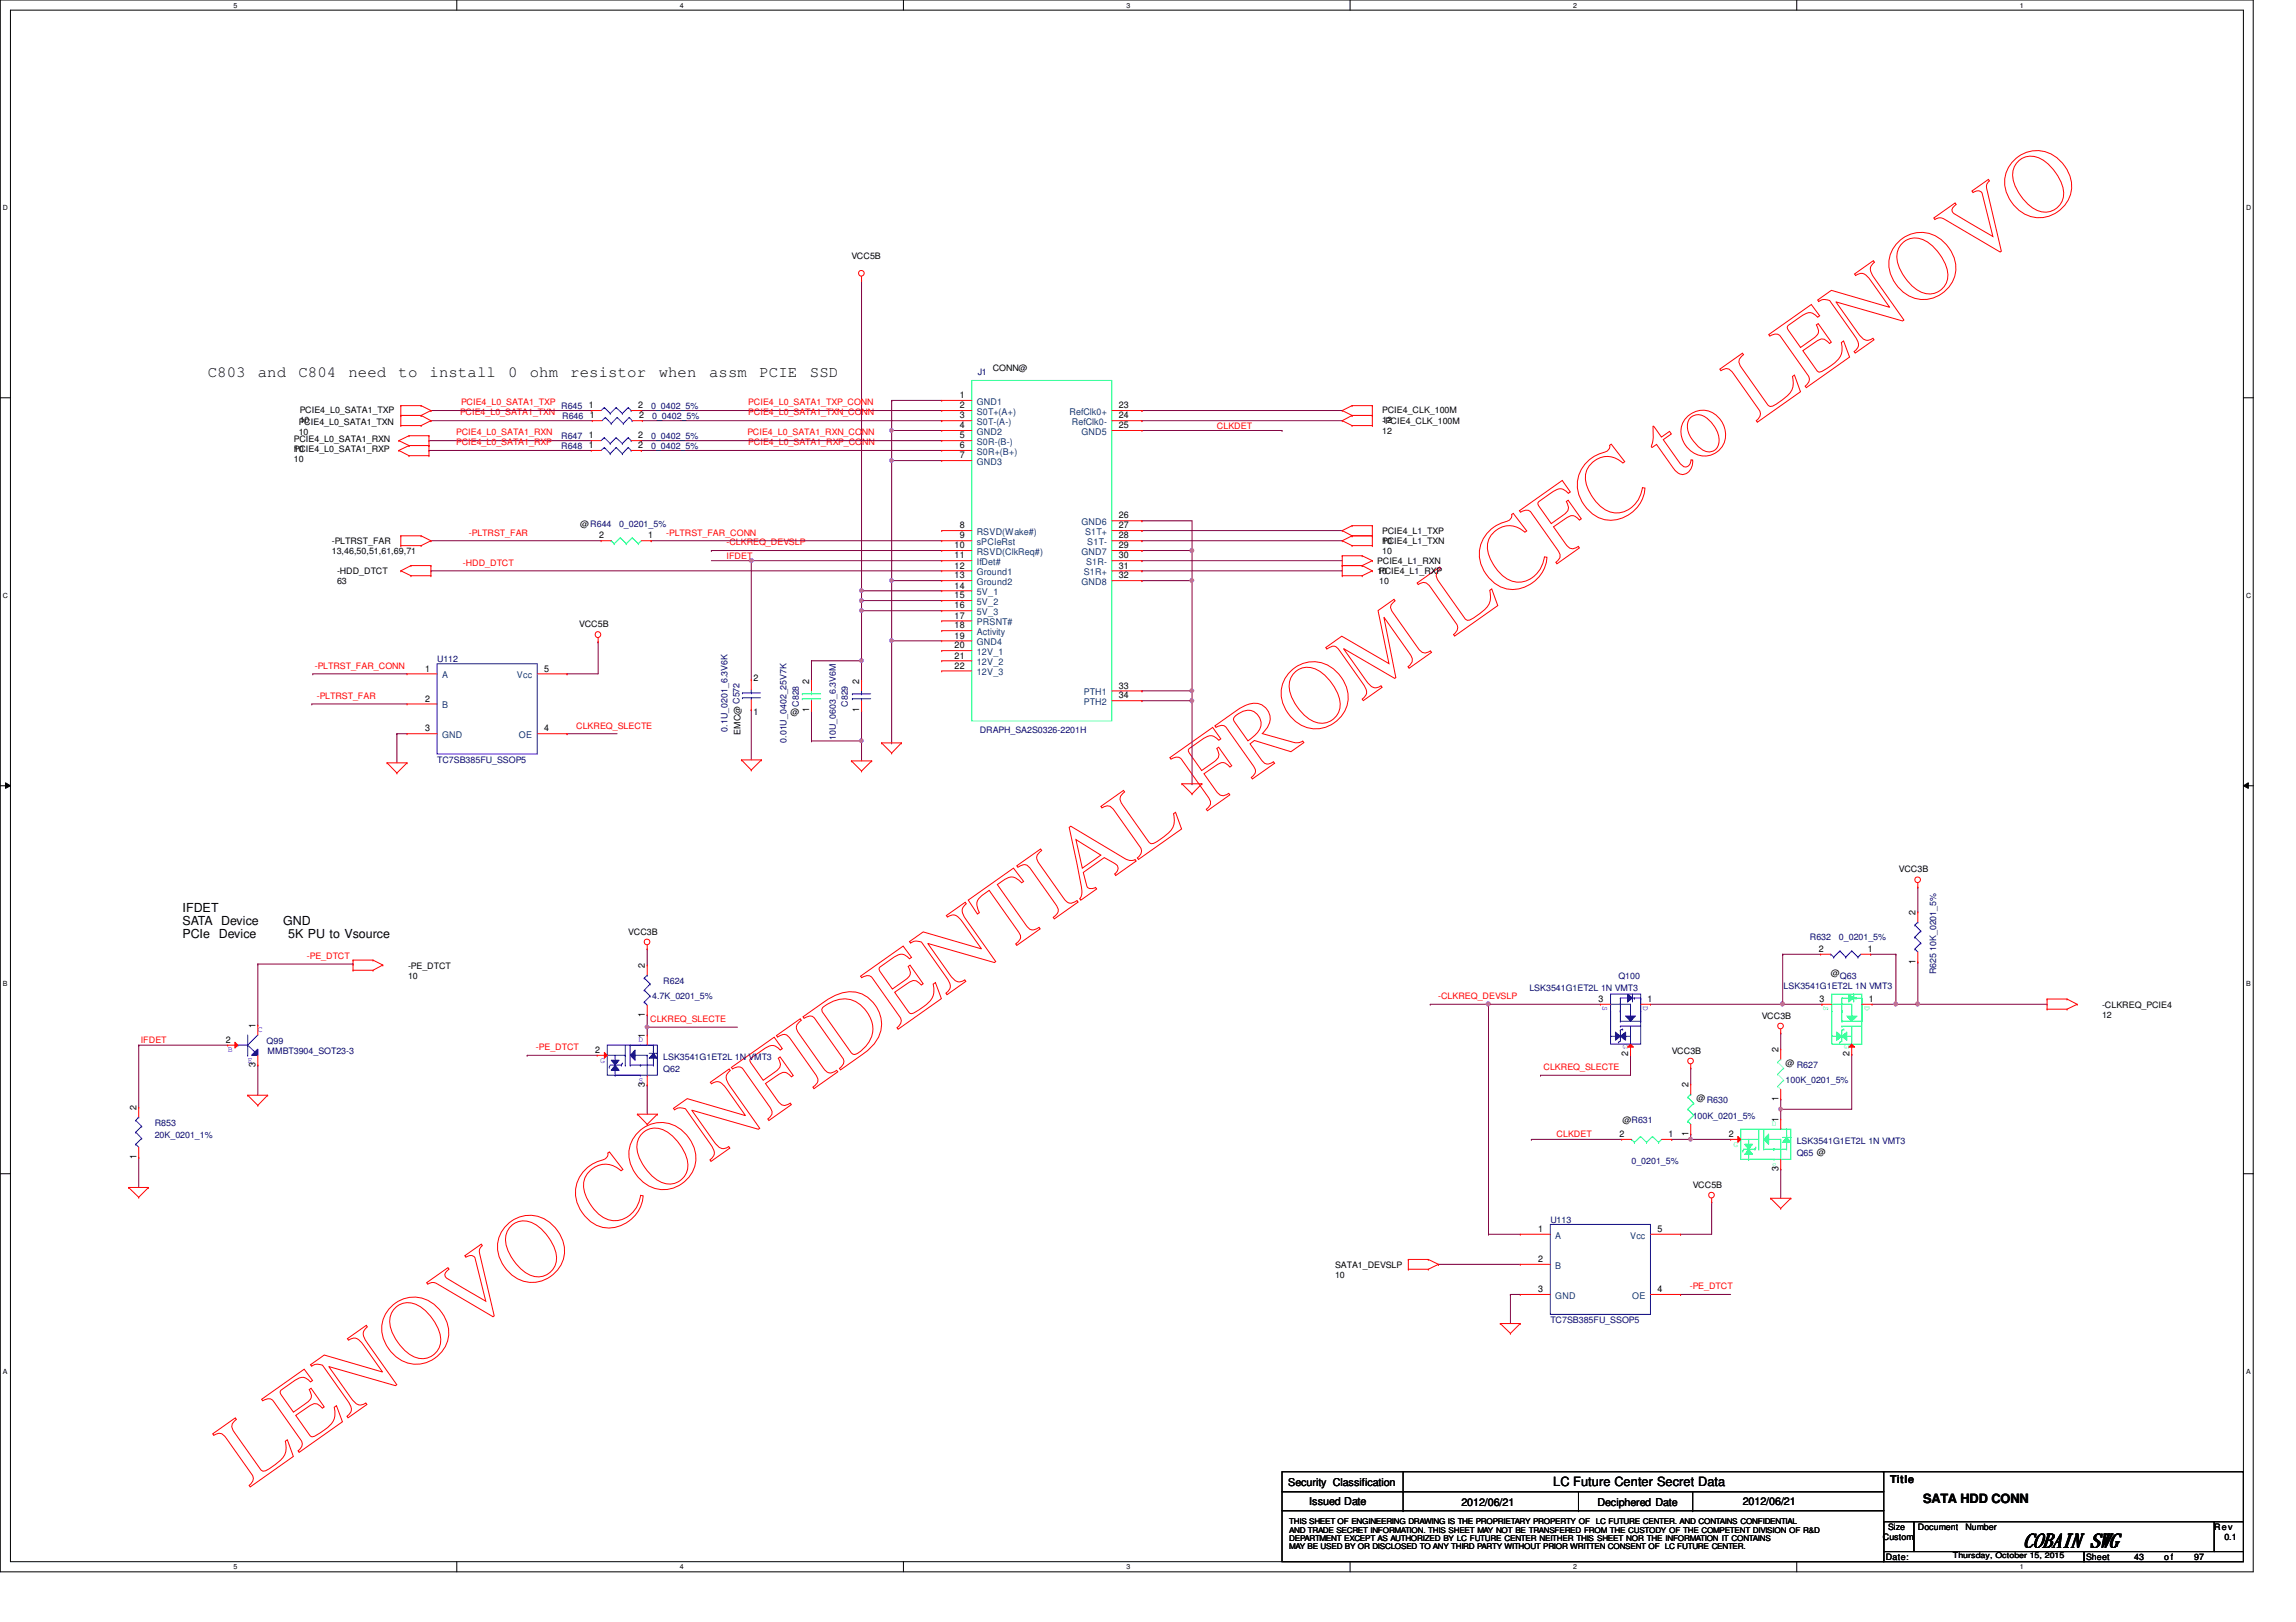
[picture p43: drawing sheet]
<svg xmlns="http://www.w3.org/2000/svg" width="297mm" height="210mm" viewBox="0 0 297 210" stroke-linecap="round" stroke-linejoin="round" font-family="sans-serif">
<defs><g id="words">
<text font-size="12.7" fill="#f00" x="32.2" y="192.5" transform="rotate(-35 32.2 192.5)">LENOVO CONFIDENTIAL FROM LCFC to LENOVO</text>
<text font-size="2.6" x="261.8" y="200.2">COBAIN SWG</text>
<g font-size="2">
<text x="26.9" y="48.7">C803</text>
<text x="33.4" y="48.7">and</text>
<text x="38.6" y="48.7">C804</text>
<text x="45.1" y="48.7">need</text>
<text x="51.6" y="48.7">to</text>
<text x="55.6" y="48.7">install</text>
<text x="65.7" y="48.7">0</text>
<text x="68.5" y="48.7">ohm</text>
<text x="73.8" y="48.7">resistor</text>
<text x="85.2" y="48.7">when</text>
<text x="91.7" y="48.7">assm</text>
<text x="98.3" y="48.7">PCIE</text>
<text x="104.8" y="48.7">SSD</text>
</g>
<g font-size="1.7">
<text x="201" y="192.3">LC Future Center Secret Data</text>
<text x="248.8" y="194.6">SATA HDD CONN</text>
</g>
<g font-size="1.6">
<text x="23.6" y="118">IFDET</text>
<text x="23.6" y="119.7">SATA Device</text>
<text x="36.6" y="119.7">GND</text>
<text x="23.6" y="121.3">PCIe</text>
<text x="28.3" y="121.3">Device</text>
<text x="37.3" y="121.3">5K PU to Vsource</text>
</g>
<g font-size="1.4">
<text x="244.5" y="191.9">Title</text>
<text x="166.7" y="192.3">Security Classification</text>
<text x="169.4" y="194.7">Issued Date</text>
<text x="189.1" y="194.9">2012/06/21</text>
<text x="206.7" y="194.9">Deciphered Date</text>
<text x="225.5" y="194.7">2012/06/21</text>
</g>
<g font-size="1.2">
<text x="76.2" y="52.8">1</text>
<text x="82.5" y="52.8">2</text>
<text x="124.2" y="51.5">1</text>
<text x="124.2" y="52.8">2</text>
<text x="144.7" y="52.8">23</text>
<text x="76.2" y="56.7">1</text>
<text x="76.2" y="58">1</text>
<text x="76.3" y="54.1">1</text>
<text x="82.5" y="56.7">2</text>
<text x="82.5" y="58">2</text>
<text x="82.7" y="54.1">2</text>
<text x="124.2" y="54.1">3</text>
<text x="124.2" y="55.4">4</text>
<text x="124.2" y="56.7">5</text>
<text x="124.2" y="58">6</text>
<text x="124.2" y="59.3">7</text>
<text x="144.7" y="54.1">24</text>
<text x="144.7" y="55.4">25</text>
<text x="77.5" y="69.7">2</text>
<text x="83.9" y="69.7">1</text>
<text x="123.5" y="71">10</text>
<text x="124.2" y="68.4">8</text>
<text x="124.2" y="69.7">9</text>
<text x="144.7" y="67.1">26</text>
<text x="144.7" y="68.4">27</text>
<text x="144.7" y="69.7">28</text>
<text x="144.7" y="71">29</text>
<text x="123.5" y="72.3">11</text>
<text x="123.5" y="73.6">12</text>
<text x="123.5" y="74.8">13</text>
<text x="123.5" y="76.2">14</text>
<text x="123.5" y="77.4">15</text>
<text x="144.7" y="72.3">30</text>
<text x="144.7" y="73.6">31</text>
<text x="144.7" y="74.8">32</text>
<text x="123.5" y="78.7">16</text>
<text x="123.5" y="80.1">17</text>
<text x="123.5" y="81.3">18</text>
<text x="123.5" y="82.6">19</text>
<text x="123.5" y="83.9">20</text>
<text x="55" y="86.9">1</text>
<text x="70.4" y="86.9">5</text>
<text x="97.5" y="88.1">2</text>
<text x="104.7" y="88.5" transform="rotate(-90 104.7 88.5)">2</text>
<text x="111.2" y="88.5" transform="rotate(-90 111.2 88.5)">2</text>
<text x="123.5" y="85.2">21</text>
<text x="123.5" y="86.5">22</text>
<text x="144.7" y="89.1">33</text>
<text x="55" y="90.8">2</text>
<text x="55" y="94.7">3</text>
<text x="70.4" y="94.7">4</text>
<text x="97.5" y="92.5">1</text>
<text x="104.7" y="92.2" transform="rotate(-90 104.7 92.2)">1</text>
<text x="111.2" y="92.2" transform="rotate(-90 111.2 92.2)">1</text>
<text x="144.7" y="90.4">34</text>
<text x="247.8" y="118.4" transform="rotate(-90 247.8 118.4)">2</text>
<text x="83.4" y="125.3" transform="rotate(-90 83.4 125.3)">2</text>
<text x="235.3" y="123.2">2</text>
<text x="241.6" y="123.2">1</text>
<text x="247.8" y="124.7" transform="rotate(-90 247.8 124.7)">1</text>
<text x="83.4" y="131.6" transform="rotate(-90 83.4 131.6)">1</text>
<text x="206.8" y="129.7">3</text>
<text x="213.1" y="129.7">1</text>
<text x="235.4" y="129.7">3</text>
<text x="241.8" y="129.7">1</text>
<text x="29.2" y="135">2</text>
<text x="33.1" y="133.1" transform="rotate(-90 33.1 133.1)">1</text>
<text x="77" y="136.3">2</text>
<text x="83.4" y="134.4" transform="rotate(-90 83.4 134.4)">1</text>
<text x="210.6" y="136.7" transform="rotate(-90 210.6 136.7)">2</text>
<text x="230.1" y="136.2" transform="rotate(-90 230.1 136.2)">2</text>
<text x="239.3" y="136.7" transform="rotate(-90 239.3 136.7)">2</text>
<text x="17.6" y="143.7" transform="rotate(-90 17.6 143.7)">2</text>
<text x="33.1" y="138.1" transform="rotate(-90 33.1 138.1)">3</text>
<text x="83.4" y="140.7" transform="rotate(-90 83.4 140.7)">3</text>
<text x="218.4" y="140.7" transform="rotate(-90 218.4 140.7)">2</text>
<text x="230.1" y="142.5" transform="rotate(-90 230.1 142.5)">1</text>
<text x="17.6" y="150" transform="rotate(-90 17.6 150)">1</text>
<text x="209.5" y="147.2">2</text>
<text x="215.9" y="147.2">1</text>
<text x="218.4" y="147" transform="rotate(-90 218.4 147)">1</text>
<text x="223.6" y="147.2">2</text>
<text x="230.1" y="145.2" transform="rotate(-90 230.1 145.2)">1</text>
<text x="230.1" y="151.6" transform="rotate(-90 230.1 151.6)">3</text>
<text x="199" y="159.4">1</text>
<text x="214.4" y="159.4">5</text>
<text x="199" y="163.3">2</text>
<text x="199" y="167.2">3</text>
<text x="214.4" y="167.2">4</text>
</g>
<g font-size="1.2" fill="#004080">
<text x="126.4" y="52.4">GND1</text>
<text x="126.4" y="53.7">S0T+(A+)</text>
<text x="138.4" y="53.7">RefClk0+</text>
<text x="126.4" y="55">S0T-(A-)</text>
<text x="126.4" y="56.3">GND2</text>
<text x="126.4" y="57.6">S0R-(B-)</text>
<text x="126.4" y="58.8">S0R+(B+)</text>
<text x="138.7" y="55">RefClk0-</text>
<text x="139.9" y="56.3">GND5</text>
<text x="126.4" y="60.2">GND3</text>
<text x="126.4" y="69.2">RSVD(Wake#)</text>
<text x="126.4" y="70.5">sPCIeRst</text>
<text x="126.4" y="71.8">RSVD(ClkReq#)</text>
<text x="139.9" y="67.9">GND6</text>
<text x="139.9" y="71.8">GND7</text>
<text x="140.4" y="69.2">S1T+</text>
<text x="140.7" y="70.5">S1T-</text>
<text x="126.4" y="73.1">IfDet#</text>
<text x="126.4" y="74.4">Ground1</text>
<text x="126.4" y="75.7">Ground2</text>
<text x="126.4" y="77">5V_1</text>
<text x="139.9" y="75.7">GND8</text>
<text x="140.2" y="74.4">S1R+</text>
<text x="140.5" y="73.1">S1R-</text>
<text x="126.4" y="78.3">5V_2</text>
<text x="126.4" y="79.6">5V_3</text>
<text x="126.4" y="80.9">PRSNT#</text>
<text x="126.4" y="82.2">Activity</text>
<text x="126.4" y="83.5">GND4</text>
<text x="57.2" y="87.8">A</text>
<text x="66.9" y="87.8">Vcc</text>
<text x="126.4" y="84.8">12V_1</text>
<text x="126.4" y="86.1">12V_2</text>
<text x="126.4" y="87.4">12V_3</text>
<text x="140.2" y="90">PTH1</text>
<text x="57.2" y="91.7">B</text>
<text x="57.2" y="95.5">GND</text>
<text x="67.1" y="95.5">OE</text>
<text x="140.2" y="91.2">PTH2</text>
<text x="201.2" y="160.3">A</text>
<text x="210.9" y="160.3">Vcc</text>
<text x="201.2" y="164.2">B</text>
<text x="201.2" y="168.1">GND</text>
<text x="211.2" y="168.1">OE</text>
</g>
<g font-size="1.1">
<text x="110.1" y="33.5">VCC5B</text>
<text x="38.8" y="53.5">PCIE4_L0_SATA1_TXP</text>
<text x="128.4" y="48">CONN@</text>
<text x="178.8" y="53.5">PCIE4_CLK_100M</text>
<text x="38" y="57.2">PCIE4_L0_SATA1_RXN</text>
<text x="38" y="58.5">10</text>
<text x="38" y="58.5">PCIE4_L0_SATA1_RXP</text>
<text x="38" y="59.8">10</text>
<text x="38.6" y="55">PCIE4_L0_SATA1_TXN</text>
<text x="38.6" y="56.3">10</text>
<text x="38.8" y="54.7">10</text>
<text x="178.8" y="54.7">12</text>
<text x="178.8" y="54.9">-PCIE4_CLK_100M</text>
<text x="178.8" y="56.2">12</text>
<text x="42.9" y="70.4">-PLTRST_FAR</text>
<text x="42.9" y="71.7">13,46,50,51,61,69,71</text>
<text x="75.1" y="68.2">@R644</text>
<text x="178.8" y="70.4">PCIE4_L1_TXN</text>
<text x="178.8" y="71.7">10</text>
<text x="178.8" y="69.1">PCIE4_L1_TXP</text>
<text x="178.8" y="70.4">10</text>
<text x="43.6" y="74.3">-HDD_DTCT</text>
<text x="43.6" y="75.6">63</text>
<text x="178.2" y="73">PCIE4_L1_RXN</text>
<text x="178.2" y="74.3">10</text>
<text x="178.4" y="74.3">PCIE4_L1_RXP</text>
<text x="178.4" y="75.6">10</text>
<text x="74.9" y="81.2">VCC5B</text>
<text x="95.8" y="95.1" transform="rotate(-90 95.8 95.1)">EMC@ C572</text>
<text x="102.3" y="92.6">@</text>
<text x="245.7" y="112.9">VCC3B</text>
<text x="52.8" y="125.3">-PE_DTCT</text>
<text x="81.3" y="120.9">VCC3B</text>
<text x="52.8" y="126.7">10</text>
<text x="227.9" y="131.8">VCC3B</text>
<text x="236.9" y="126.4">@</text>
<text x="271.9" y="130.4">-CLKREQ_PCIE4</text>
<text x="271.9" y="131.7">12</text>
<text x="216.3" y="136.4">VCC3B</text>
<text x="231" y="137.9">@ R627</text>
<text x="219.5" y="142.5">@R630</text>
<text x="209.9" y="145.3">@R631</text>
<text x="219" y="153.7">VCC5B</text>
<text x="172.7" y="164.1">SATA1_DEVSLP</text>
<text x="172.7" y="165.4">10</text>
<text x="243.6" y="199.3">Custom</text>
<text x="244" y="201.9">Date:</text>
<text x="244.3" y="198">Size</text>
<text x="248.1" y="198">Document</text>
<text x="254.3" y="198">Number</text>
<text x="269.9" y="201.9">Sheet</text>
<text x="276.1" y="201.9">43</text>
<text x="280" y="201.9">o f</text>
<text x="283.9" y="201.9">97</text>
<text x="286.5" y="198">Rev</text>
<text x="287.8" y="199.3">0.1</text>
</g>
<g font-size="1.1" fill="#f00">
<text x="59.5" y="53.8">PCIE4_L0_SATA1_TXN</text>
<text x="59.6" y="52.5">PCIE4_L0_SATA1_TXP</text>
<text x="96.8" y="52.5">PCIE4_L0_SATA1_TXP_CONN</text>
<text x="96.8" y="53.8">PCIE4_L0_SATA1_TXN_CONN</text>
<text x="59" y="56.3">PCIE4_L0_SATA1_RXN</text>
<text x="59" y="57.6">PCIE4_L0_SATA1_RXP</text>
<text x="96.7" y="56.3">PCIE4_L0_SATA1_RXN_CONN</text>
<text x="96.8" y="57.6">PCIE4_L0_SATA1_RXP_CONN</text>
<text x="157.4" y="55.5">CLKDET</text>
<text x="60.7" y="69.3">-PLTRST_FAR</text>
<text x="86.2" y="69.3">-PLTRST_FAR_CONN</text>
<text x="94" y="70.6">-CLKREQ_DEVSLP</text>
<text x="59.9" y="73.2">-HDD_DTCT</text>
<text x="94" y="72.3">IFDET</text>
<text x="40.7" y="86.5">-PLTRST_FAR_CONN</text>
<text x="41" y="90.4">-PLTRST_FAR</text>
<text x="74.5" y="94.3">CLKREQ_SLECTE</text>
<text x="39.7" y="124.1">-PE_DTCT</text>
<text x="186.1" y="129.3">-CLKREQ_DEVSLP</text>
<text x="18.2" y="135">IFDET</text>
<text x="69.3" y="135.9">-PE_DTCT</text>
<text x="84.1" y="132.2">CLKREQ_SLECTE</text>
<text x="199.7" y="138.5">CLKREQ_SLECTE</text>
<text x="201.4" y="147.2">CLKDET</text>
<text x="218.6" y="166.8">-PE_DTCT</text>
</g>
<g font-size="1.1" fill="#000080">
<text x="72.6" y="52.9">R645</text>
<text x="84.2" y="52.9">0_0402_5%</text>
<text x="126.5" y="48.5">J1</text>
<text x="72.6" y="56.8">R647</text>
<text x="72.6" y="58.1">R648</text>
<text x="72.7" y="54.2">R646</text>
<text x="84.2" y="56.8">0_0402_5%</text>
<text x="84.2" y="58.1">0_0402_5%</text>
<text x="84.4" y="54.2">0_0402_5%</text>
<text x="80.1" y="68.2">0_0201_5%</text>
<text x="56.6" y="85.7">U112</text>
<text x="94.1" y="94.7" transform="rotate(-90 94.1 94.7)">0.1U_0201_6.3V6K</text>
<text x="103.3" y="91.5" transform="rotate(-90 103.3 91.5)">C828</text>
<text x="108.1" y="95.8" transform="rotate(-90 108.1 95.8)">10U_0603_6.3V6M</text>
<text x="109.7" y="91.5" transform="rotate(-90 109.7 91.5)">C829</text>
<text x="126.7" y="94.9">DRAPH_SA2S0326-2201H</text>
<text x="56.6" y="98.7">TC7SB385FU_SSOP5</text>
<text x="101.8" y="96.1" transform="rotate(-90 101.8 96.1)">0.01U_0402_25V7K</text>
<text x="234.1" y="121.7">R632</text>
<text x="237.9" y="121.7">0_0201_5%</text>
<text x="84.4" y="129.2">4.7K_0201_5%</text>
<text x="85.8" y="127.3">R624</text>
<text x="197.9" y="128.2">LSK3541G1ET2L 1N VMT3</text>
<text x="209.4" y="126.7">Q100</text>
<text x="230.8" y="127.9">LSK3541G1ET2L 1N VMT3</text>
<text x="238" y="126.7">Q63</text>
<text x="250.5" y="126.1" transform="rotate(-90 250.5 126.1)">R625 10K_0201_5%</text>
<text x="34.5" y="135">Q99</text>
<text x="34.6" y="136.4">MMBT3904_SOT23-3</text>
<text x="85.8" y="137.1">LSK3541G1ET2L 1N VMT3</text>
<text x="85.8" y="138.7">Q62</text>
<text x="231" y="140.1">100K_0201_5%</text>
<text x="20" y="145.7">R853</text>
<text x="20" y="147.2">20K_0201_1%</text>
<text x="219" y="144.8">100K_0201_5%</text>
<text x="232.4" y="149.6">Q65 @</text>
<text x="232.4" y="148">LSK3541G1ET2L 1N VMT3</text>
<text x="211.1" y="150.6">0_0201_5%</text>
<text x="200.6" y="158.2">U113</text>
<text x="200.6" y="171.2">TC7SB385FU_SSOP5</text>
</g>
<g font-size="1.1" fill="#00f">
<text x="207.3" y="130.2" transform="rotate(90 207.3 130.2)">S</text>
<text x="212.6" y="130.2" transform="rotate(90 212.6 130.2)">D</text>
<text x="29.5" y="136.2">B</text>
<text x="32" y="137.5">E</text>
<text x="33.4" y="133.6">C</text>
<text x="77.6" y="137.5">G</text>
<text x="82.6" y="134.9">D</text>
<text x="210" y="135.1" transform="rotate(90 210 135.1)">G</text>
<text x="82.6" y="140.2">S</text>
</g>
<g font-size="1.1" fill="#00ff80">
<text x="235.9" y="130.2" transform="rotate(90 235.9 130.2)">S</text>
<text x="241.3" y="130.2" transform="rotate(90 241.3 130.2)">D</text>
<text x="238.6" y="135.1" transform="rotate(90 238.6 135.1)">G</text>
<text x="224.3" y="148.4">G</text>
<text x="229.2" y="145.8">D</text>
<text x="229.2" y="151.1">S</text>
</g>
<g font-size="1">
<text x="166.8" y="197.3">THIS SHEET OF ENGINEERING DRAWING IS THE PROPRIETARY PROPERTY OF</text>
<text x="206.5" y="197.3">LC FUTURE CENTER. AND CONTAINS CONFIDENTIAL</text>
<text x="166.8" y="198.3">AND TRADE SECRET INFORMATION. THIS SHEET MAY NOT BE TRANSFERED FROM THE CUSTODY OF THE COMPETENT DIVISION OF R&amp;D</text>
<text x="166.8" y="199.4">DEPARTMENT EXCEPT AS AUTHORIZED BY LC FUTURE CENTER NEITHER THIS SHEET NOR THE INFORMATION IT CONTAINS</text>
<text x="166.8" y="200.4">MAY BE USED BY OR DISCLOSED TO ANY THIRD PARTY WITHOUT PRIOR WRITTEN CONSENT OF LC FUTURE CENTER.</text>
<text x="252.6" y="201.7">Thursday, October 15, 2015</text>
</g>
<g font-size=".9">
<text x="30.2" y="1">5</text>
<text x="88" y="1">4</text>
<text x="145.8" y="1">3</text>
<text x="203.5" y="1">2</text>
<text x="261.3" y="1">1</text>
<text x=".4" y="27.2">D</text>
<text x="290.6" y="27.2">D</text>
<text x=".4" y="77.3">C</text>
<text x="290.6" y="77.3">C</text>
<text x=".4" y="127.6">B</text>
<text x="290.6" y="127.6">B</text>
<text x=".4" y="177.8">A</text>
<text x="290.6" y="177.8">A</text>
<text x="30.2" y="203.1">5</text>
<text x="88" y="203.1">4</text>
<text x="145.8" y="203.1">3</text>
<text x="203.5" y="203.1">2</text>
<text x="261.3" y="203.1">1</text>
</g>
</g></defs>
<path d="M0 0h291.5v203.4h-291.5zM1.4 1.3h288.8v200.8h-288.8z" fill="none" stroke="#000" stroke-width=".13"/>
<g fill="#fff">
<path d="M30.2 .2h.5v1h-.5z"/>
<path d="M30.2 202.3h.5v1h-.5z"/>
</g>
<path d="M59.1 0v1.3M59.1 202.1v1.3" fill="none" stroke="#000" stroke-width=".13"/>
<g fill="#fff">
<path d="M88 .2h.5v1h-.5z"/>
<path d="M88 202.3h.5v1h-.5z"/>
</g>
<path d="M116.9 0v1.3M116.9 202.1v1.3" fill="none" stroke="#000" stroke-width=".13"/>
<g fill="#fff">
<path d="M145.8 .2h.5v1h-.5z"/>
<path d="M145.8 202.3h.5v1h-.5z"/>
</g>
<path d="M174.7 0v1.3M174.7 202.1v1.3" fill="none" stroke="#000" stroke-width=".13"/>
<g fill="#fff">
<path d="M203.5 .2h.5v1h-.5z"/>
<path d="M203.5 202.3h.5v1h-.5z"/>
</g>
<path d="M232.4 0v1.3M232.4 202.1v1.3" fill="none" stroke="#000" stroke-width=".13"/>
<g fill="#fff">
<path d="M261.3 .2h.5v1h-.5z"/>
<path d="M261.3 202.3h.5v1h-.5z"/>
<path d="M.4 26.4h.6v1h-.6z"/>
<path d="M290.6 26.4h.6v1h-.6z"/>
<path d="M.4 76.5h.6v1.1h-.6z"/>
<path d="M290.6 76.5h.6v1.1h-.6z"/>
</g>
<path d="M0 51.5h1.4M290.2 51.5h1.3" fill="none" stroke="#000" stroke-width=".13"/>
<g fill="#fff">
<path d="M.4 126.7h.6v1.1h-.6z"/>
<path d="M290.6 126.7h.6v1.1h-.6z"/>
</g>
<path d="M0 101.7h1.4M.7 101.3l.7 .4-.7 .3zM290.2 101.7l.7-.4v.7zM290.2 101.7h1.3" fill="none" stroke="#000" stroke-width=".13"/>
<path d="M.7 101.3l.7 .4-.7 .3zM290.2 101.7l.7-.4v.7z" fill="#000"/>
<g fill="#fff">
<path d="M.4 177h.5v1h-.5z"/>
<path d="M290.6 177h.5v1h-.5z"/>
</g>
<path d="M0 151.9h1.4M290.2 151.9h1.3" fill="none" stroke="#000" stroke-width=".13"/>
<path d="M115.4 51.8h.1M115.4 55.7h.1M115.4 59.6h.1M115.4 51.8h6.4M115.4 55.7v19.4M115.4 55.7h6.4M115.4 59.6h6.4M115.4 75.1h.1" fill="none" stroke="#800040" stroke-width=".13"/>
<path d="M115.2 59.4h.3l.1 .2-.1 .1-.2 .1-.1-.1z" fill-rule="evenodd" fill="#f0f"/>
<path d="M115.2 59.4h.3l.1 .2-.1 .1-.2 .1-.1-.1z" fill="none" stroke="#f0f" stroke-width=".13"/>
<path d="M115.4 51.8h.1M115.4 51.8v3.9" fill="none" stroke="#800040" stroke-width=".13"/>
<path d="M115.2 55.5h.3l.1 .2-.1 .1-.2 .1-.1-.1z" fill-rule="evenodd" fill="#f0f"/>
<path d="M115.2 55.5h.3l.1 .2-.1 .1-.2 .1-.1-.1z" fill="none" stroke="#f0f" stroke-width=".13"/>
<path d="M115.4 75.1v7.8M115.4 82.9h.1" fill="none" stroke="#800040" stroke-width=".13"/>
<path d="M115.2 74.9h.3l.1 .2-.1 .2-.2 .1-.1-.1z" fill-rule="evenodd" fill="#f0f"/>
<path d="M115.2 74.9h.3l.1 .2-.1 .2-.2 .1-.1-.1z" fill="none" stroke="#f0f" stroke-width=".13"/>
<path d="M115.2 82.7h.3l.1 .2-.1 .2h-.2h-.1z" fill-rule="evenodd" fill="#f0f"/>
<path d="M115.2 82.7h.3l.1 .2-.1 .2h-.2h-.1z" fill="none" stroke="#f0f" stroke-width=".13"/>
<path d="M111.5 36.3h.1M111.5 36.3v40.2" fill="none" stroke="#800040" stroke-width=".13"/>
<path d="M111.3 76.3h.3l.1 .1-.1 .2-.2 .1-.1-.1z" fill-rule="evenodd" fill="#f0f"/>
<path d="M111.3 76.3h.3l.1 .1-.1 .2-.2 .1-.1-.1z" fill="none" stroke="#f0f" stroke-width=".13"/>
<path d="M105 85.5h.1M105 85.5h6.5" fill="none" stroke="#800040" stroke-width=".13"/>
<path d="M111.3 85.3h.3l.1 .2-.1 .1-.2 .1-.1-.1z" fill-rule="evenodd" fill="#f0f"/>
<path d="M111.3 85.3h.3l.1 .2-.1 .1-.2 .1-.1-.1z" fill="none" stroke="#f0f" stroke-width=".13"/>
<path d="M105 85.5h.1M105 92h.1M105 95.9h.1M105 85.5v2.6M105 92v3.9M105 95.9h6.5M111.5 85.5h.1M111.5 85.5v2.6" fill="none" stroke="#800040" stroke-width=".13"/>
<path d="M111.3 95.7h.3l.1 .1-.1 .2-.2 .1-.1-.1z" fill-rule="evenodd" fill="#f0f"/>
<path d="M111.3 95.7h.3l.1 .1-.1 .2-.2 .1-.1-.1z" fill="none" stroke="#f0f" stroke-width=".13"/>
<g fill="none" stroke="#800040" stroke-width=".13">
<path d="M111.5 92h.1M111.5 95.9h.1M111.5 92v6.5M17.9 135.3h.1M17.9 135.3v8M33.4 124.8h.1M33.4 137.8h.1M33.4 124.8h12.3M33.4 124.8v7.9M33.4 137.8v3.9M45.7 124.8h.1M185 130h.1"/>
<path d="M185 130h7.6M192.6 130h.1M192.6 130v29.7M242.2 130h3.1M245.3 130h.1M17.9 149.8h.1M17.9 149.8v3.9M192.6 159.7h.1M192.6 159.7h4.1"/>
</g>
<circle cx="192.5" cy="129.9" r=".26" fill="#f0f"/>
<circle cx="192.5" cy="129.9" r=".26" fill="none" stroke="#f0f" stroke-width=".13"/>
<g fill="none" stroke="#800040" stroke-width=".13">
<path d="M55.7 70h.1M55.7 73.9h.1M55.7 73.9h66.1M55.7 70h22.1M92 71.2h.1M92 72.6h5.2M92 71.2h29.8M97.2 72.6h.1M111.5 76.5h.1M111.5 76.5h10.3M111.5 76.5v1.2M115.4 75.1h.1"/>
<path d="M115.4 75.1h6.4M147.7 73.9h.1M147.7 72.6h.1M147.7 70h.1M147.7 68.7h.1M147.7 73.9h25.9M147.7 72.6h25.9M147.7 70h25.9M147.7 68.7h25.9M192.6 130h.1M192.6 130h14.4M199.3 139.1h.1"/>
<path d="M210.9 136.4h.1M210.9 136.4v2.7h-11.6M217.4 159.7h.1M221.4 155.6h.1M221.4 155.6v4.1h-4M186.1 163.6h.1M186.1 163.6h10.6M195.4 167.5h.1M195.4 167.5h1.3M195.4 167.5v3.8M217.4 167.5h.1M217.4 167.5h6.5"/>
</g>
<path d="M111.3 77.5h.1l.2 .1v.3l-.2 .1-.1-.1z" fill-rule="evenodd" fill="#f0f"/>
<path d="M111.3 77.5h.1l.2 .1v.3l-.2 .1-.1-.1z" fill="none" stroke="#f0f" stroke-width=".13"/>
<path d="M111.5 77.7h.1M111.5 77.7h10.3M111.5 77.7v1.3" fill="none" stroke="#800040" stroke-width=".13"/>
<path d="M111.3 78.8h.3l.1 .2-.1 .2h-.2h-.1z" fill-rule="evenodd" fill="#f0f"/>
<path d="M111.3 78.8h.3l.1 .2-.1 .2h-.2h-.1z" fill="none" stroke="#f0f" stroke-width=".13"/>
<g fill="none" stroke="#800040" stroke-width=".13">
<path d="M147.7 53.1h.1M147.7 54.4h.1M147.7 53.1h25.9M147.7 54.4h25.9M147.7 55.7h18.2M165.9 55.7h.1M111.5 79h.1M111.5 79h10.3M111.5 79v6.5M147.7 67.4h.1M147.7 71.2h.1M147.7 67.4h6.5v3.8"/>
<path d="M147.7 71.2h6.5M154.2 71.2h.1M115.4 82.9h.1M115.4 96.1h.1M115.4 82.9h6.4M115.4 82.9v13.2"/>
</g>
<path d="M154 71.1l.2-.1 .2 .1-.1 .3-.1 .1-.2-.1z" fill-rule="evenodd" fill="#f0f"/>
<path d="M154 71.1l.2-.1 .2 .1-.1 .3-.1 .1-.2-.1z" fill="none" stroke="#f0f" stroke-width=".13"/>
<path d="M147.7 75.1h.1M147.7 75.1h6.5M154.2 75.1h.1M154.2 71.2v18.2M154.2 89.4h.1" fill="none" stroke="#800040" stroke-width=".13"/>
<path d="M154 74.9h.3l.1 .2-.1 .2-.1 .1-.2-.1z" fill-rule="evenodd" fill="#f0f"/>
<path d="M154 74.9h.3l.1 .2-.1 .2-.1 .1-.2-.1z" fill="none" stroke="#f0f" stroke-width=".13"/>
<path d="M154 89.2h.3l.1 .2-.1 .1-.1 .1-.2-.1z" fill-rule="evenodd" fill="#f0f"/>
<path d="M154 89.2h.3l.1 .2-.1 .1-.1 .1-.2-.1z" fill="none" stroke="#f0f" stroke-width=".13"/>
<path d="M147.7 89.4h.1M147.7 89.4h6.5v1.3M154.2 90.7h.1" fill="none" stroke="#800040" stroke-width=".13"/>
<path d="M154 90.5l.2-.1 .2 .1-.1 .4h-.1h-.2z" fill-rule="evenodd" fill="#f0f"/>
<path d="M154 90.5l.2-.1 .2 .1-.1 .4h-.1h-.2z" fill="none" stroke="#f0f" stroke-width=".13"/>
<path d="M147.7 90.7h.1M147.7 90.7h6.5v10.7M154.2 101.4h.1M239.6 136.4h.1M239.6 136.4v7.2h-9.2M230.4 143.6h.1" fill="none" stroke="#800040" stroke-width=".13"/>
<path d="M230.2 143.4h.3l.1 .1-.1 .2-.2 .1-.1-.1z" fill-rule="evenodd" fill="#f0f"/>
<path d="M230.2 143.4h.3l.1 .1-.1 .2-.2 .1-.1-.1z" fill="none" stroke="#f0f" stroke-width=".13"/>
<path d="M213.5 130h17.1M230.6 130h.1" fill="none" stroke="#800040" stroke-width=".13"/>
<path d="M230.4 129.7h.2l.2 .1v.3l-.2 .1-.2-.1z" fill-rule="evenodd" fill="#f0f"/>
<path d="M230.4 129.7h.2l.2 .1v.3l-.2 .1-.2-.1z" fill="none" stroke="#f0f" stroke-width=".13"/>
<path d="M230.4 133.7h.1M230.4 133.7v2.1M218.7 147.4h.1M218.7 147.4h5.2M230.4 142.2h.1M230.4 143.6h.1M230.4 142.2v2.6" fill="none" stroke="#800040" stroke-width=".13"/>
<path d="M218.5 147.3h.4v.1v.2l-.2 .1-.2-.1z" fill-rule="evenodd" fill="#f0f"/>
<path d="M218.5 147.3h.4v.1v.2l-.2 .1-.2-.1z" fill="none" stroke="#f0f" stroke-width=".13"/>
<g fill="none" stroke="#800040" stroke-width=".13">
<path d="M83.7 131.4h.1M83.7 122.8h.1M83.7 132.9h.1M83.7 122.8v2.1M83.7 131.4v1.5M83.7 132.9h11.7M218.7 138.2h.1M218.7 138.2v2.1M83.7 140.4h.1M83.7 140.4v3.8M198.1 147.4h.1M198.1 147.4h11.7"/>
<path d="M216.3 147.4h.1M218.7 146.8h.1M218.7 146.8v.6h-2.4M230.4 151.3h.1M230.4 151.3v3.8"/>
</g>
<path d="M83.5 132.7h.4v.2v.2h-.2h-.2z" fill-rule="evenodd" fill="#f0f"/>
<path d="M83.5 132.7h.4v.2v.2h-.2h-.2z" fill="none" stroke="#f0f" stroke-width=".13"/>
<path d="M248.1 114.8h.1M248.1 114.8v3.2M83.7 132.9h.1M83.7 132.9v1M248.1 124.5h.1M248.1 124.5v5.5h16.7M264.8 130h.1" fill="none" stroke="#800040" stroke-width=".13"/>
<path d="M247.9 129.7h.2l.2 .1-.1 .3-.1 .1-.2-.1z" fill-rule="evenodd" fill="#f0f"/>
<path d="M247.9 129.7h.2l.2 .1-.1 .3-.1 .1-.2-.1z" fill="none" stroke="#f0f" stroke-width=".13"/>
<path d="M242 123.5h.1M242 123.5h3.3M245.3 123.5h.1M245.3 123.5v6.5" fill="none" stroke="#800040" stroke-width=".13"/>
<path d="M245.1 129.7h.1l.2 .1v.3l-.2 .1-.1-.1z" fill-rule="evenodd" fill="#f0f"/>
<path d="M245.1 129.7h.1l.2 .1v.3l-.2 .1-.1-.1z" fill="none" stroke="#f0f" stroke-width=".13"/>
<g fill="none" stroke="#800040" stroke-width=".13">
<path d="M55.5 57h.1M55.5 58.3h.1M55.5 57h21M55.5 58.3h21M55.7 54.4h.1M55.7 53.1h.1M55.7 53.1h20.8M55.7 54.4h20.9M83 53.1h.1M83 58.3h.1M83 57h.1M83 53.1h38.8"/>
<path d="M83 57h38.8M83 58.3h38.8M83.1 54.4h38.7M121.8 54.4h.1M84.2 70h.1M84.2 70h37.6M97.2 72.6h.1M97.2 72.6v15.4M97.2 72.6h24.6M40.3 91.1h.1M40.3 91.1h12.4M40.5 87.2h.1"/>
<path d="M40.5 87.2h12.2M51.3 95h.1M51.3 95h1.4M51.3 95v3.7M73.4 87.2h.1M73.4 95h.1M73.4 95h6.4M77.4 83.1h.1M77.4 83.1v4.1h-4M97.2 91.9h.1M97.2 91.9v6.4M17.9 135.3h.1"/>
<path d="M17.9 135.3h11.6M45.7 124.8h.1M45.7 124.8v.1M68.2 136.6h.1M68.2 136.6h9.1M230.6 123.5h.1M230.6 123.5v6.5h5.1M230.6 123.5h4.9M235.7 130h.1M245.3 130h.1M245.3 130h2.8"/>
</g>
<circle cx="97.2" cy="72.5" r=".25" fill="#f0f"/>
<circle cx="97.2" cy="72.5" r=".25" fill="none" stroke="#f0f" stroke-width=".13"/>
<g fill="none" stroke="#f00" stroke-width=".13">
<path d="M111.5 36.3h.1M111.5 35.8v.5M51.6 57h.1M51.6 58.3h.1M51.6 57l1.3 .7M51.6 58.3l1.3 .7M51.9 52.5h.1M51.9 53.8h.1M51.9 55.1h.1M51.9 52.5v2.6M51.9 52.5h2.6M51.9 53.8h2.6"/>
<path d="M51.9 55.1h2.6M52.9 56.4h.1M52.9 57.7h.1M52.9 59h.1M52.9 56.4l-1.3 .6M52.9 56.4h2.6M52.9 57.7h2.6M52.9 57.7l-1.3 .6M52.9 59h2.6M54.5 52.5h.1M54.5 53.8h.1M54.5 55.1h.1"/>
<path d="M54.5 52.5l1.2 .6M54.5 53.8l1.2 .6M55.5 56.4h.1M55.5 57.7h.1M55.5 59h.1M55.5 56.4v2.6M55.7 53.1h.1M55.7 54.4h.1M55.7 53.1l-1.2 .7M55.7 54.4l-1.2 .7M76.5 53.1h.1M76.5 53.1h1.3"/>
<path d="M81.7 53.1h1.3M83 53.1h.1M173.6 53.1h.1M173.6 54.4h.1M173.6 53.1l1.3 .7M173.6 54.4l1.3 .7M174.9 52.5h.1M174.9 53.8h.1M174.9 55.1h.1M174.9 52.5l-1.3 .6M174.9 52.5h2.6M174.9 53.8h2.6"/>
<path d="M174.9 53.8l-1.3 .6M174.9 55.1h2.6M177.5 52.5h.1M177.5 53.8h.1M177.5 55.1h.1M177.5 52.5v2.6M51.9 69.3h.1M51.9 70.6h.1M51.9 73.9h.1M51.9 69.3h2.6M51.9 70.6h2.6M51.9 69.3v1.3"/>
<path d="M51.9 73.9l1.3 .6M53.2 73.2h.1M53.2 74.5h.1M53.2 73.2h2.5M53.2 74.5h2.5M53.2 73.2l-1.3 .7M54.5 69.3h.1M54.5 70.6h.1M54.5 69.3l1.2 .7M55.7 70h.1M55.7 73.2h.1M55.7 74.5h.1"/>
<path d="M55.7 70l-1.2 .6M55.7 73.2v1.3M173.6 73.2h.1M173.6 71.9h.1M173.6 74.5h.1M173.6 70h.1M173.6 68.7h.1M173.6 71.9h2.6M173.6 73.2h2.6M173.6 71.9v2.6M173.6 74.5h2.6M173.6 70l1.3 .6"/>
<path d="M173.6 68.7l1.3 .6M174.9 69.3h.1M174.9 70.6h.1M174.9 68h.1M174.9 69.3l-1.3 .7M174.9 69.3h2.6M174.9 70.6h2.6M174.9 68l-1.3 .7M174.9 68h2.6M176.2 71.9h.1M176.2 73.2h.1M176.2 74.5h.1"/>
<path d="M176.2 71.9l1.3 .7M176.2 73.2l1.3 .7M177.5 72.6h.1M177.5 73.9h.1M177.5 69.3h.1M177.5 70.6h.1M177.5 68h.1M177.5 72.6l-1.3 .6M177.5 73.9l-1.3 .6M177.5 68v2.6M50.1 98.7h.1M50.1 98.7h2.6"/>
<path d="M50.1 98.7l1.2 1.3M52.7 98.7h.1M52.7 98.7l-1.4 1.3M77.4 83.1h.1M77.4 82.5v.6M95.9 98.3h.1M95.9 98.3h2.6M95.9 98.3l1.3 1.4M97.2 99.7h.1M98.5 98.3h.1M98.5 98.3l-1.3 1.4M110.1 98.5h.1"/>
<path d="M110.1 98.5h2.7M110.1 98.5l1.4 1.3M111.5 99.8h.1M112.8 98.5h.1M112.8 98.5l-1.3 1.3M114 96.1h.1M114 96.1h2.6M114 96.1l1.4 1.4M115.4 97.5h.1M116.6 96.1h.1M116.6 96.1l-1.2 1.4M51.3 100h.1"/>
<path d="M152.9 101.4h.1M152.9 101.4h2.6M152.9 101.4l1.3 1.3M154.2 102.7h.1M155.5 101.4h.1M155.5 101.4l-1.3 1.3M248.1 114.8h.1M248.1 114.3v.5M45.7 124.2h.1M45.7 125.6h.1M45.7 124.2h2.6M45.7 124.2v1.4"/>
<path d="M45.7 125.6h2.6M48.3 124.2h.1M48.3 125.6h.1M48.3 124.2l1.2 .7M49.5 124.9h.1M49.5 124.9l-1.2 .7M83.7 122.8h.1M83.7 122.3v.5M218.7 138.2h.1M218.7 137.7v.5M230.4 133.7h.1M230.4 133.2v.5"/>
<path d="M264.8 129.3h.1M264.8 130.6h.1M264.8 129.3h2.6M264.8 129.3v1.3M264.8 130.6h2.6M267.4 129.3h.1M267.4 130.6h.1M267.4 129.3l1.3 .7M268.7 130h.1M268.7 130l-1.3 .6M16.6 153.7h.1M16.6 153.7h2.6"/>
<path d="M16.6 153.7l1.3 1.2M17.9 154.9h.1M19.2 153.7h.1M19.2 153.7l-1.3 1.2M32 141.7h.1M32 141.7h2.6M32 141.7l1.4 1.3M33.4 143h.1M34.6 141.7h.1M34.6 141.7l-1.2 1.3M82.5 144.2h.1M82.5 144.2h2.5"/>
<path d="M82.5 144.2l1.2 1.3M83.7 145.5h.1M85 144.2h.1M85 144.2l-1.3 1.3M221.4 155.6h.1M221.4 155.1v.5M229.1 155.1h.1M229.1 155.1h2.6M229.1 155.1l1.3 1.3M230.4 156.4h.1M231.7 155.1h.1M231.7 155.1l-1.3 1.3"/>
<path d="M182.2 163h.1M182.2 164.3h.1M182.2 163h2.6M182.2 163v1.3M182.2 164.3h2.6M184.8 163h.1M184.8 164.3h.1M184.8 163l1.3 .6M186.1 163.6h.1M186.1 163.6l-1.3 .7M194.1 171.3h.1M194.1 171.3h2.6"/>
<path d="M194.1 171.3l1.3 1.3M195.4 172.6h.1M196.7 171.3h.1M196.7 171.3l-1.3 1.3"/>
<circle cx="111.4" cy="35.4" r=".37"/>
<circle cx="77.3" cy="82.1" r=".38"/>
<circle cx="248.1" cy="113.9" r=".37"/>
<circle cx="83.7" cy="121.9" r=".37"/>
<circle cx="218.7" cy="137.3" r=".37"/>
<circle cx="230.3" cy="132.8" r=".37"/>
<circle cx="221.4" cy="154.7" r=".37"/>
</g>
<g fill="none" stroke="#000" stroke-width=".13">
<path d="M165.9 190.5h77.8v2.5h-77.8zM165.9 193h77.8v2.5h-77.8zM165.9 195.5h77.8v6.6h-77.8zM181.5 193h.1M181.5 195.5h.1M181.5 190.5v5M204.2 195.5h.1M204.2 193v2.5M219 195.5h.1M219 193v2.5M243.6 190.5h46.6M243.7 196.9h3.9v3.9h-3.9z"/>
<path d="M247.6 196.9h38.9v3.9h-38.9zM286.5 196.9h3.7v3.9h-3.7zM290.2 190.5h.1M290.2 190.5v6.4M243.7 200.8h25.9v1.3h-25.9zM269.6 200.8h20.6v1.3h-20.6z"/>
</g>
<path d="M78.2 52.7h.1M78.2 52.7l-.4 .4M78.2 52.7l.7 .8M78.9 53.5h.1M79.7 52.7h.1M79.7 52.7l-.8 .8M79.7 52.7l.8 .8M80.5 53.5h.1M81.3 52.7h.1M81.3 52.7l-.8 .8M81.3 52.7l.4 .4M81.7 53.1h.1" fill="none" stroke="#00f" stroke-width=".13"/>
<path d="M228.8 146.8v1.3l-.6-.7z" fill="#00ff80"/>
<path d="M228.8 146.8v1.3l-.6-.7z" fill="none" stroke="#00ff80" stroke-width=".13"/>
<path d="M231.1 147.2l.6 .6h-1.1z" fill="#00ff80"/>
<g fill="none" stroke="#00ff80" stroke-width=".13">
<path d="M225.5 149h.1M227 148.7h.1M227 148.7h-1.4l-.1 .3M227.2 148.5h.1M227.2 148.5l-.2 .2M227.5 148.7h.1M227.5 146.1v2.6M228.2 146.1h.1M228.2 148.7h.1M228.2 146.1h2.9M228.2 146.1v2.6M228.2 148.7h2.9"/>
<path d="M228.8 147.4h.1M228.8 147.4h1.6M229.5 148.7h.1M230.4 147.4h.1M230.4 147.4v1.3M230.6 147.2h1.1M231.1 147.2l.6 .6h-1.1zM231.1 146.1h.1M231.1 146.9h.1M231.1 148.7h.1M231.1 147.8h.1M231.1 146.1v1.1"/>
<path d="M231.1 147.8v.9M231.7 147.2h.1"/>
</g>
<path d="M226.2 148.7l.5 .7h-1z" fill="#00ff80"/>
<path d="M226.2 148.7l.5 .7h-1z" fill="none" stroke="#00ff80" stroke-width=".13"/>
<path d="M225.7 148.1h1l-.5 .6z" fill="#00ff80"/>
<path d="M225.2 146.1h6.5v3.9h-6.5zM225.2 147.4h2.3M225.7 148.1h1l-.5 .6zM226.2 148.1h.1M226.2 150h.1M226.2 147.4v.7M226.2 149.4v.6M226.2 150h3.3M227.5 147.4h.1M229.5 150h.1M230.4 150h.1M230.4 148.7v1.3" fill="none" stroke="#00ff80" stroke-width=".13"/>
<path d="M224.8 147.1l.4 .3-.4 .4z" fill="#f00"/>
<g fill="none" stroke="#f00" stroke-width=".13">
<path d="M77.8 70h.1M77.8 70h1.3M83 70h1.2M84.2 70h.1M248.1 118h.1M248.1 118v1.3M248.1 124.5h.1M248.1 123.2v1.3M223.9 147.4h.1M223.9 147.4h1.3M224.8 147.1l.4 .3-.4 .4zM230.4 144.8h.1"/>
<path d="M230.4 151.3h.1M230.4 144.8v1.3M230.4 150v1.3"/>
</g>
<path d="M79.1 70h.1M79.1 70l.4 .4M79.5 70.4h.1M80.3 69.6h.1M80.3 69.6l.7 .8M80.3 69.6l-.8 .8M81 70.4h.1M81.8 69.6h.1M81.8 69.6l.8 .8M81.8 69.6l-.8 .8M82.6 70.4h.1M83 70l-.4 .4" fill="none" stroke="#00ff80" stroke-width=".13"/>
<path d="M247.7 119.7h.1M247.7 119.7l.8 .8M248.1 119.3h.1M248.1 119.3l-.4 .4M247.7 122.8h.1M247.7 121.3h.1M247.7 122.8l.4 .4M247.7 121.3l.8 .7M248.5 122h.1M248.5 120.5h.1M248.5 122l-.8 .8M248.5 120.5l-.8 .8" fill="none" stroke="#00f" stroke-width=".13"/>
<path d="M238.9 131.5h1.3l-.6 .7z" fill="#00ff80"/>
<path d="M238.9 131.5h1.3l-.6 .7z" fill="none" stroke="#00ff80" stroke-width=".13"/>
<path d="M239.2 128.7l.6 .5-.6 .5z" fill="#00ff80"/>
<g fill="none" stroke="#00ff80" stroke-width=".13">
<path d="M238 134.9h.1M238.3 132.2h.1M238.3 130.9h.1M238.3 132.8h.1M238.3 129.2h.1M238.3 133.3h.1M238.3 132.2h2.6M238.3 129.2v3M238.3 133.3v1.4l-.3 .2M238.3 130h1.3M238.3 132.8h2.6M238.3 129.2h.9"/>
<path d="M238.5 133.2h.1M238.5 133.2l-.2 .1M239.2 128.7l.6 .5-.6 .5zM239.2 129.2h.1M239.6 130h.1M239.6 131.5h.1M239.6 130v1.5M239.8 128.7h.1M239.8 129.2h1.1M239.8 128.7v1M240.1 129.2h.1M240.9 132.2h.1"/>
<path d="M240.9 129.2h.1M240.9 129.2v3"/>
</g>
<path d="M237.6 133.6l.7 .5-.7 .5z" fill="#00ff80"/>
<path d="M237.6 133.6l.7 .5-.7 .5z" fill="none" stroke="#00ff80" stroke-width=".13"/>
<path d="M238.3 134.1l.6-.5v1z" fill="#00ff80"/>
<path d="M237 128.7h3.9v6.4h-3.9zM237 134.1h.1M237 130.9h.1M237 130h.1M237 134.1h.6M237 130.9v3.2M237 130h1.3M238.3 134.1l.6-.5v1zM238.9 134.1h.1M238.9 134.1h.7M239.6 132.8h.1M239.6 132.8v2.3" fill="none" stroke="#00ff80" stroke-width=".13"/>
<path d="M239.2 135.5l.4-.4 .3 .4z" fill="#f00"/>
<g fill="none" stroke="#f00" stroke-width=".13">
<path d="M76.6 54.4h.1M76.6 54.4h1.3M81.8 54.4h1.3M83.1 54.4h.1M52.7 87.2h.1M52.7 91.1h.1M52.7 95h.1M52.7 87.2h3.9M52.7 91.1h3.9M52.7 95h3.9M69.5 87.2h3.9M69.5 95h3.9"/>
<path d="M73.4 95h.1M73.4 87.2h.1M230.4 135.8h.1M230.4 135.8v1.3M235.7 130h.1M235.7 130h1.3M239.2 135.5l.4-.4 .3 .4zM239.6 136.4h.1M239.6 135.1v1.3M240.9 130h1.3M242.2 130h.1M17.9 149.8h.1"/>
<path d="M17.9 143.3h.1M17.9 143.3v1.3M17.9 148.5v1.3M196.7 159.7h.1M196.7 159.7h3.9M213.5 159.7h3.9M217.4 159.7h.1M218.7 146.8h.1M218.7 140.3h.1M218.7 140.3v1.3M218.7 145.5v1.3M230.4 142.2h.1"/>
<path d="M230.4 141v1.2M196.7 163.6h.1M196.7 167.5h.1M196.7 163.6h3.9M196.7 167.5h3.9M213.5 167.5h3.9M217.4 167.5h.1"/>
</g>
<path d="M218.4 145.1h.1M218.4 143.6h.1M218.4 142h.1M218.4 145.1l.3 .4M218.4 143.6l.7 .7M218.4 142l.7 .8M218.7 141.6h.1M218.7 141.6l-.3 .4M219.1 144.3h.1M219.1 142.8h.1M219.1 144.3l-.7 .8M219.1 142.8l-.7 .8" fill="none" stroke="#00ff80" stroke-width=".13"/>
<g fill="none" stroke="#00f" stroke-width=".13">
<path d="M78.3 54h.1M78.3 54l-.4 .4M78.3 54l.8 .8M79.1 54.8h.1M79.8 54h.1M79.8 54l-.7 .8M79.8 54l.8 .8M80.6 54.8h.1M81.4 54h.1M81.4 54l-.8 .8M81.4 54l.4 .4M81.8 54.4h.1"/>
<path d="M56.6 85.9h12.9v11.7h-12.9zM17.6 148.1h.1M17.6 146.5h.1M17.6 145h.1M17.6 148.1l.3 .4M17.6 146.5l.7 .8M17.6 145l.7 .8M17.9 144.6h.1M17.9 144.6l-.3 .4M18.3 147.3h.1M18.3 145.8h.1M18.3 147.3l-.7 .8"/>
<path d="M18.3 145.8l-.7 .7M200.6 158.5h12.9v11.6h-12.9z"/>
</g>
<path d="M230 139h.1M230 137.5h.1M230 139l.8 .8M230 137.5l.8 .7M230.4 137.1h.1M230.4 137.1l-.4 .4M230.8 139.8h.1M230.8 138.2h.1M230.8 139.8l-.8 .8M230.8 138.2l-.8 .8M230 140.6h.1M230 140.6l.4 .4" fill="none" stroke="#80ff80" stroke-width=".13"/>
<path d="M33 136.1l.4-.3v.8h-.8z" fill-rule="evenodd" fill="#00f"/>
<path d="M30.8 135.3h.1M30.8 135.3h1.2M32 135.3h.1M32 136.6h.1M32 135.3l1 .8M32 133.9v2.7M33 136.1l.4-.3v.8h-.8zM33 136.1h.1M33.4 133.9l-1.4 1.4" fill="none" stroke="#00f" stroke-width=".13"/>
<path d="M30.4 134.9l.4 .4-.4 .3z" fill="#f00"/>
<g fill="none" stroke="#f00" stroke-width=".13">
<path d="M76.5 57h.1M76.5 57h1.3M81.7 57h1.3M83 57h.1M121.8 51.8h.1M121.8 53.1h.1M121.8 54.4h.1M121.8 55.7h.1M121.8 57h.1M121.8 58.3h.1M121.8 59.6h.1M121.8 57h3.9"/>
<path d="M121.8 51.8h3.9M121.8 53.1h3.9M121.8 54.4h3.9M121.8 55.7h3.9M121.8 58.3h3.9M121.8 59.6h3.9M143.8 53.1h3.9M143.8 54.4h3.9M143.8 55.7h3.9M147.7 53.1h.1M147.7 54.4h.1M147.7 55.7h.1"/>
<path d="M121.8 68.7h.1M121.8 70h.1M121.8 71.2h.1M121.8 72.6h.1M121.8 73.9h.1M121.8 75.1h.1M121.8 76.5h.1M121.8 77.7h.1M121.8 79h.1M121.8 68.7h3.9M121.8 70h3.9M121.8 71.2h3.9"/>
<path d="M121.8 72.6h3.9M121.8 73.9h3.9M121.8 75.1h3.9M121.8 76.5h3.9M121.8 77.7h3.9M121.8 79h3.9M143.8 68.7h3.9M143.8 70h3.9M143.8 71.2h3.9M143.8 72.6h3.9M143.8 73.9h3.9M143.8 75.1h3.9"/>
<path d="M143.8 67.4h3.9M147.7 67.4h.1M147.7 68.7h.1M147.7 70h.1M147.7 71.2h.1M147.7 72.6h.1M147.7 73.9h.1M147.7 75.1h.1M105 92h.1M105 88.1h.1M105 88.1v1.3M105 90.7v1.3"/>
<path d="M111.5 92h.1M111.5 88.1h.1M111.5 88.1v1.3M111.5 90.7v1.3M121.8 80.3h.1M121.8 81.6h.1M121.8 82.9h.1M121.8 84.2h.1M121.8 85.5h.1M121.8 86.8h.1M121.8 80.3h3.9M121.8 81.6h3.9"/>
<path d="M121.8 82.9h3.9M121.8 84.2h3.9M121.8 85.5h3.9M121.8 86.8h3.9M143.8 89.4h3.9M143.8 90.7h3.9M147.7 89.4h.1M147.7 90.7h.1M29.5 135.3h.1M29.5 135.3h1.3M30.4 134.9l.4 .4-.4 .3zM33.4 137.8h.1"/>
<path d="M33.4 132.7h.1M33.4 132.7v1.2M33.4 136.6v1.2M235.5 123.5h.1M235.5 123.5h1.4M240.7 123.5h1.3M242 123.5h.1"/>
</g>
<g fill="none" stroke="#00f" stroke-width=".13">
<path d="M78.2 56.6h.1M78.2 56.6l-.4 .4M78.2 56.6l.7 .8M78.9 57.4h.1M79.7 56.6h.1M79.7 56.6l-.8 .8M79.7 56.6l.8 .8M80.5 57.4h.1M81.3 56.6h.1M81.3 56.6l-.8 .8M81.3 56.6l.4 .4M81.7 57h.1"/>
<path d="M110.3 89.8h.1M110.3 90.4h.1M110.3 89.8h2.3M110.3 90.4h2.3M111.5 90.4h.1M111.5 89.8h.1M111.5 89.4v.4M111.5 90.4v.3M236.9 123.5h.1M236.9 123.5l.3 .4M237.2 123.9h.1M238 123.1h.1"/>
<path d="M238 123.1l.8 .8M238 123.1l-.8 .8M238.8 123.9h.1M239.6 123.1h.1M239.6 123.1l.8 .8M239.6 123.1l-.8 .8M240.4 123.9h.1M240.7 123.5l-.3 .4"/>
</g>
<path d="M125.7 49.2h18.1v44.1h-18.1zM103.8 89.8h.1M103.8 90.4h.1M103.8 89.8h2.4M103.8 90.4h2.4M105 90.4h.1M105 89.8h.1M105 89.4v.4M105 90.4v.3" fill="none" stroke="#00ff80" stroke-width=".13"/>
<path d="M82.2 135.9v1.3l-.7-.6z" fill="#00f"/>
<path d="M82.2 135.9v1.3l-.7-.6z" fill="none" stroke="#00f" stroke-width=".13"/>
<path d="M84.5 136.3l.5 .6h-1z" fill="#00f"/>
<g fill="none" stroke="#00f" stroke-width=".13">
<path d="M78.8 138.1h.1M80.4 137.8h.1M80.4 137.8h-1.5l-.1 .3M80.5 137.6h.1M80.5 137.6l-.1 .2M80.9 137.8h.1M80.9 135.3v2.5M81.5 135.3h.1M81.5 137.8h.1M81.5 135.3h3M81.5 135.3v2.5M81.5 137.8h3"/>
<path d="M82.2 136.6h.1M82.2 136.6h1.5M82.8 137.8h.1M83.7 136.6h.1M83.7 136.6v1.2M84 136.3h1M84.5 136.3l.5 .6h-1zM84.5 135.3h.1M84.5 136h.1M84.5 137.8h.1M84.5 136.9h.1M84.5 135.3v1"/>
<path d="M84.5 136.9v.9M85 136.3h.1"/>
</g>
<path d="M79.6 137.8l.5 .7h-1z" fill="#00f"/>
<path d="M79.6 137.8l.5 .7h-1z" fill="none" stroke="#00f" stroke-width=".13"/>
<path d="M79.1 137.2h1l-.5 .6z" fill="#00f"/>
<path d="M78.6 135.3h6.4v3.8h-6.4zM78.6 136.6h2.3M79.1 137.2h1l-.5 .6zM79.6 137.2h.1M79.6 139.1h.1M79.6 136.6v.6M79.6 138.5v.6M79.6 139.1h3.2M80.9 136.6h.1M82.8 139.1h.1M83.7 139.1h.1M83.7 137.8v1.3" fill="none" stroke="#00f" stroke-width=".13"/>
<path d="M78.2 136.2l.4 .4-.4 .3z" fill="#f00"/>
<path d="M77.3 136.6h.1M77.3 136.6h1.3M78.2 136.2l.4 .4-.4 .3zM83.7 133.9h.1M83.7 133.9v1.4M83.7 139.1v1.3M83.7 140.4h.1" fill="none" stroke="#f00" stroke-width=".13"/>
<path d="M210.3 131.5h1.3l-.7 .7z" fill="#00f"/>
<path d="M210.3 131.5h1.3l-.7 .7z" fill="none" stroke="#00f" stroke-width=".13"/>
<path d="M210.6 128.7l.6 .5-.6 .5z" fill="#00f"/>
<g fill="none" stroke="#00f" stroke-width=".13">
<path d="M209.4 134.9h.1M209.6 132.2h.1M209.6 130.9h.1M209.6 132.8h.1M209.6 129.2h.1M209.6 133.3h.1M209.6 132.2h2.7M209.6 129.2v3M209.6 133.3v1.4l-.2 .2M209.6 130h1.3M209.6 132.8h2.7M209.6 129.2h1"/>
<path d="M209.9 133.2h.1M209.9 133.2l-.3 .1M210.6 128.7l.6 .5-.6 .5zM210.6 129.2h.1M210.9 130h.1M210.9 131.5h.1M210.9 130v1.5M211.2 128.7h.1M211.2 129.2h1.1M211.2 128.7v1M211.5 129.2h.1M212.3 132.2h.1"/>
<path d="M212.3 129.2h.1M212.3 129.2v3"/>
</g>
<path d="M209 133.6l.6 .5-.6 .5z" fill="#00f"/>
<path d="M209 133.6l.6 .5-.6 .5z" fill="none" stroke="#00f" stroke-width=".13"/>
<path d="M209.6 134.1l.7-.5v1z" fill="#00f"/>
<path d="M208.4 128.7h3.9v6.4h-3.9zM208.4 134.1h.1M208.4 130.9h.1M208.4 130h.1M208.4 134.1h.6M208.4 130.9v3.2M208.4 130h1.2M209.6 134.1l.7-.5v1zM210.3 134.1h.1M210.3 134.1h.6M210.9 132.8h.1M210.9 132.8v2.3" fill="none" stroke="#00f" stroke-width=".13"/>
<path d="M210.6 135.5l.3-.4 .4 .4z" fill="#f00"/>
<g fill="none" stroke="#f00" stroke-width=".13">
<path d="M76.5 58.3h.1M76.5 58.3h1.3M81.7 58.3h1.3M83 58.3h.1M97.2 91.9h.1M97.2 88h.1M97.2 88v1.3M97.2 90.6v1.3M83.7 131.4h.1M83.7 124.9h.1M83.7 124.9v1.3M83.7 130.1v1.3"/>
<path d="M207 130h.1M207 130h1.4M210.6 135.5l.3-.4 .4 .4zM210.9 136.4h.1M210.9 135.1v1.3M212.3 130h1.2M213.5 130h.1M209.8 147.4h.1M209.8 147.4h1.3M215 147.4h1.3M216.3 147.4h.1"/>
</g>
<g fill="none" stroke="#00f" stroke-width=".13">
<path d="M78.2 57.9h.1M78.2 57.9l-.4 .4M78.2 57.9l.7 .8M78.9 58.7h.1M79.7 57.9h.1M79.7 57.9l-.8 .8M79.7 57.9l.8 .8M80.5 58.7h.1M81.3 57.9h.1M81.3 57.9l-.8 .8M81.3 57.9l.4 .4M81.7 58.3h.1"/>
<path d="M96.1 89.7h.1M96.1 90.3h.1M96.1 89.7h2.3M96.1 90.3h2.3M97.2 90.3h.1M97.2 89.7h.1M97.2 89.3v.4M97.2 90.3v.3M83.4 129.7h.1M83.4 128.1h.1M83.4 126.6h.1M83.4 129.7l.3 .4"/>
<path d="M83.4 128.1l.7 .8M83.4 126.6l.7 .7M83.7 126.2h.1M83.7 126.2l-.3 .4M84.1 128.9h.1M84.1 127.3h.1M84.1 128.9l-.7 .8M84.1 127.3l-.7 .8"/>
</g>
<path d="M211.1 147.4h.1M211.1 147.4l.4 .4M211.5 147.8h.1M212.3 147.1h.1M212.3 147.1l.7 .7M212.3 147.1l-.8 .7M213 147.8h.1M213.8 147.1h.1M213.8 147.1l.8 .7M213.8 147.1l-.8 .7M214.6 147.8h.1M215 147.4l-.4 .4" fill="none" stroke="#00ff80" stroke-width=".13"/>
<path d="M115.2 59.4h.3l.1 .2-.1 .1-.2 .1-.1-.1z" fill-rule="evenodd" fill="#f0f"/>
<path d="M115.2 59.4h.3l.1 .2-.1 .1-.2 .1-.1-.1z" fill="none" stroke="#f0f" stroke-width=".13"/>
<path d="M115.2 55.5h.3l.1 .2-.1 .1-.2 .1-.1-.1z" fill-rule="evenodd" fill="#f0f"/>
<path d="M115.2 55.5h.3l.1 .2-.1 .1-.2 .1-.1-.1z" fill="none" stroke="#f0f" stroke-width=".13"/>
<path d="M115.2 74.9h.3l.1 .2-.1 .2-.2 .1-.1-.1z" fill-rule="evenodd" fill="#f0f"/>
<path d="M115.2 74.9h.3l.1 .2-.1 .2-.2 .1-.1-.1z" fill="none" stroke="#f0f" stroke-width=".13"/>
<path d="M115.2 82.7h.3l.1 .2-.1 .2h-.2h-.1z" fill-rule="evenodd" fill="#f0f"/>
<path d="M115.2 82.7h.3l.1 .2-.1 .2h-.2h-.1z" fill="none" stroke="#f0f" stroke-width=".13"/>
<path d="M111.3 76.3h.3l.1 .1-.1 .2-.2 .1-.1-.1z" fill-rule="evenodd" fill="#f0f"/>
<path d="M111.3 76.3h.3l.1 .1-.1 .2-.2 .1-.1-.1z" fill="none" stroke="#f0f" stroke-width=".13"/>
<path d="M111.3 85.3h.3l.1 .2-.1 .1-.2 .1-.1-.1z" fill-rule="evenodd" fill="#f0f"/>
<path d="M111.3 85.3h.3l.1 .2-.1 .1-.2 .1-.1-.1z" fill="none" stroke="#f0f" stroke-width=".13"/>
<path d="M111.3 95.7h.3l.1 .1-.1 .2-.2 .1-.1-.1z" fill-rule="evenodd" fill="#f0f"/>
<path d="M111.3 95.7h.3l.1 .1-.1 .2-.2 .1-.1-.1z" fill="none" stroke="#f0f" stroke-width=".13"/>
<circle cx="192.5" cy="129.9" r=".26" fill="#f0f"/>
<circle cx="192.5" cy="129.9" r=".26" fill="none" stroke="#f0f" stroke-width=".13"/>
<path d="M111.3 77.5h.1l.2 .1v.3l-.2 .1-.1-.1z" fill-rule="evenodd" fill="#f0f"/>
<path d="M111.3 77.5h.1l.2 .1v.3l-.2 .1-.1-.1z" fill="none" stroke="#f0f" stroke-width=".13"/>
<path d="M111.3 78.8h.3l.1 .2-.1 .2h-.2h-.1z" fill-rule="evenodd" fill="#f0f"/>
<path d="M111.3 78.8h.3l.1 .2-.1 .2h-.2h-.1z" fill="none" stroke="#f0f" stroke-width=".13"/>
<path d="M154 71.1l.2-.1 .2 .1-.1 .3-.1 .1-.2-.1z" fill-rule="evenodd" fill="#f0f"/>
<path d="M154 71.1l.2-.1 .2 .1-.1 .3-.1 .1-.2-.1z" fill="none" stroke="#f0f" stroke-width=".13"/>
<path d="M154 74.9h.3l.1 .2-.1 .2-.1 .1-.2-.1z" fill-rule="evenodd" fill="#f0f"/>
<path d="M154 74.9h.3l.1 .2-.1 .2-.1 .1-.2-.1z" fill="none" stroke="#f0f" stroke-width=".13"/>
<path d="M154 89.2h.3l.1 .2-.1 .1-.1 .1-.2-.1z" fill-rule="evenodd" fill="#f0f"/>
<path d="M154 89.2h.3l.1 .2-.1 .1-.1 .1-.2-.1z" fill="none" stroke="#f0f" stroke-width=".13"/>
<path d="M154 90.5l.2-.1 .2 .1-.1 .4h-.1h-.2z" fill-rule="evenodd" fill="#f0f"/>
<path d="M154 90.5l.2-.1 .2 .1-.1 .4h-.1h-.2z" fill="none" stroke="#f0f" stroke-width=".13"/>
<path d="M230.2 143.4h.3l.1 .1-.1 .2-.2 .1-.1-.1z" fill-rule="evenodd" fill="#f0f"/>
<path d="M230.2 143.4h.3l.1 .1-.1 .2-.2 .1-.1-.1z" fill="none" stroke="#f0f" stroke-width=".13"/>
<path d="M230.4 129.7h.2l.2 .1v.3l-.2 .1-.2-.1z" fill-rule="evenodd" fill="#f0f"/>
<path d="M230.4 129.7h.2l.2 .1v.3l-.2 .1-.2-.1z" fill="none" stroke="#f0f" stroke-width=".13"/>
<path d="M218.5 147.3h.4v.1v.2l-.2 .1-.2-.1z" fill-rule="evenodd" fill="#f0f"/>
<path d="M218.5 147.3h.4v.1v.2l-.2 .1-.2-.1z" fill="none" stroke="#f0f" stroke-width=".13"/>
<path d="M83.5 132.7h.4v.2v.2h-.2h-.2z" fill-rule="evenodd" fill="#f0f"/>
<path d="M83.5 132.7h.4v.2v.2h-.2h-.2z" fill="none" stroke="#f0f" stroke-width=".13"/>
<path d="M247.9 129.7h.2l.2 .1-.1 .3-.1 .1-.2-.1z" fill-rule="evenodd" fill="#f0f"/>
<path d="M247.9 129.7h.2l.2 .1-.1 .3-.1 .1-.2-.1z" fill="none" stroke="#f0f" stroke-width=".13"/>
<path d="M245.1 129.7h.1l.2 .1v.3l-.2 .1-.1-.1z" fill-rule="evenodd" fill="#f0f"/>
<path d="M245.1 129.7h.1l.2 .1v.3l-.2 .1-.1-.1z" fill="none" stroke="#f0f" stroke-width=".13"/>
<circle cx="97.2" cy="72.5" r=".25" fill="#f0f"/>
<circle cx="97.2" cy="72.5" r=".25" fill="none" stroke="#f0f" stroke-width=".13"/>
<use href="#words"/>
</svg>
